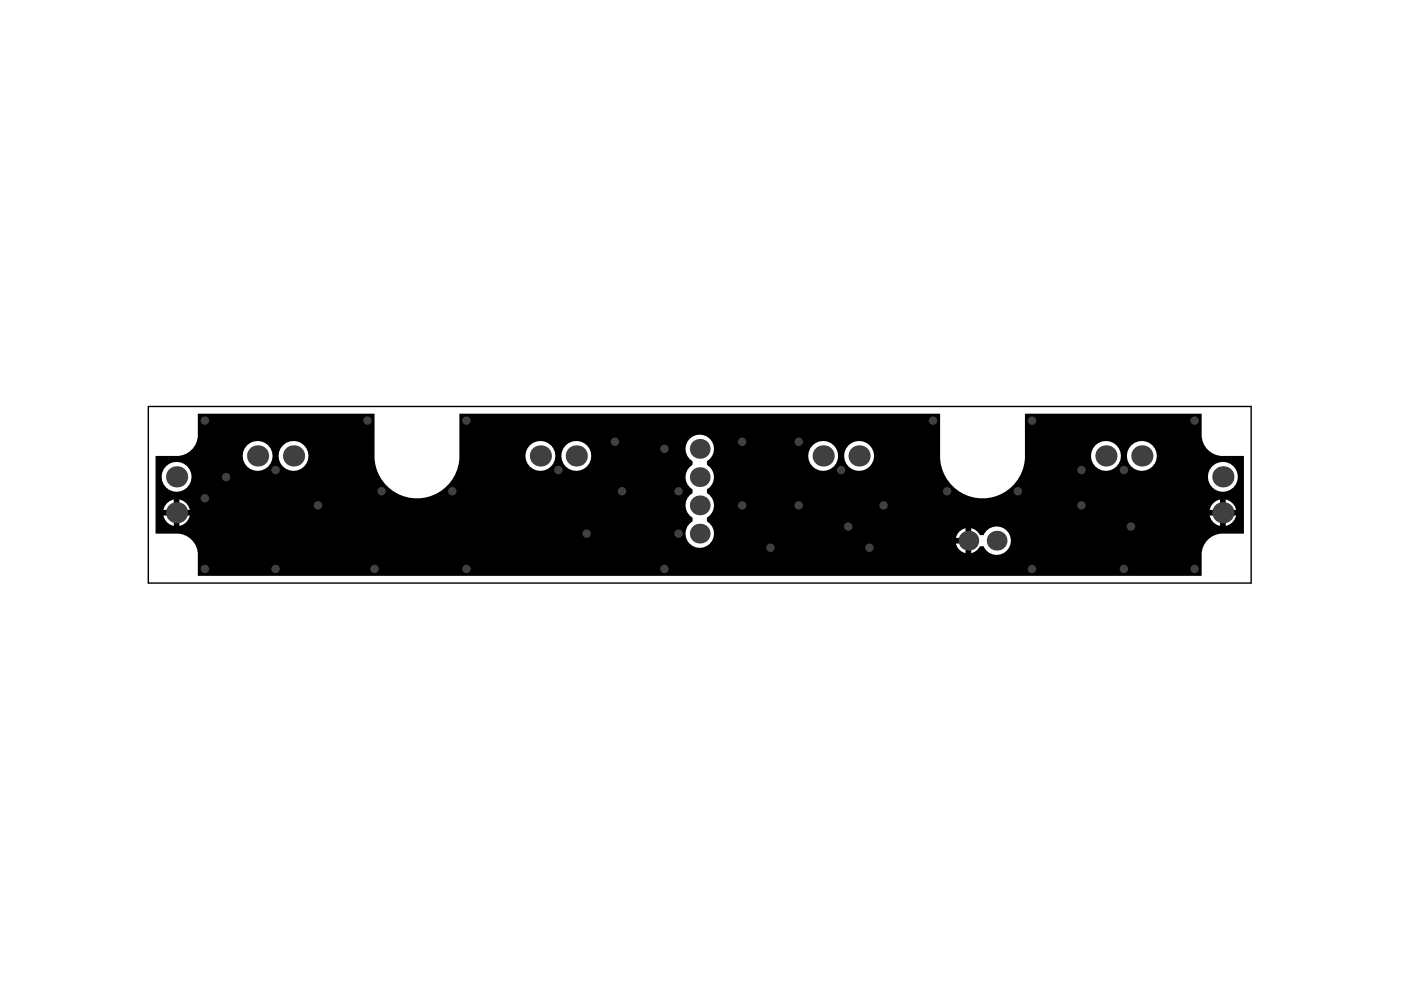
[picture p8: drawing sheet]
<svg xmlns="http://www.w3.org/2000/svg" width="297mm" height="210mm" viewBox="0 0 297 210" stroke-linecap="round" stroke-linejoin="round" font-family="sans-serif">
<path d="M33 96.7h4.9a4.5 4.5 0 0 0 4-4.1v-4.9h37.5v9a9 9 0 0 0 9 9 9 9 0 0 0 9-9v-9h101.9v9a9 9 0 0 0 9 9 9 9 0 0 0 9-9v-9h37.5v4.9a4.5 4.5 0 0 0 4 4.1h4.9v16.4h-4.9a4.5 4.5 0 0 0-4 4.1v4.9h-212.9v-4.9a4.5 4.5 0 0 0-4-4.1h-4.9zM238.9 96.7a3.2 3.2 0 0 0 6.4 0 3.2 3.2 0 0 0-6.4 0zM231.3 96.7a3.2 3.2 0 0 0 6.4 0 3.2 3.2 0 0 0-6.4 0zM179 96.7a3.2 3.2 0 0 0 6.3 0 3.2 3.2 0 0 0-6.3 0zM171.4 96.7a3.2 3.2 0 0 0 6.3 0 3.2 3.2 0 0 0-6.3 0zM119 96.7a3.2 3.2 0 0 0 6.4 0 3.2 3.2 0 0 0-6.4 0zM111.4 96.7a3.2 3.2 0 0 0 6.3 0 3.2 3.2 0 0 0-6.3 0zM59.1 96.7a3.2 3.2 0 0 0 6.3 0 3.2 3.2 0 0 0-6.3 0zM51.4 96.7a3.2 3.2 0 0 0 6.4 0 3.2 3.2 0 0 0-6.4 0zM256.1 101.1a3.2 3.2 0 0 0 6.3 0 3.2 3.2 0 0 0-6.3 0zM34.3 101.1a3.2 3.2 0 0 0 6.3 0 3.2 3.2 0 0 0-6.3 0zM38 105.9v2.2h2.2a2.78 2.78 0 0 0-2.2-2.2zM35.4 106.7l-.4 .6-.4 .8h2.2v-2.2l-.8 .3zM259.9 105.9v2.2h2.2a2.78 2.78 0 0 0-2.2-2.2zM257.2 106.7l-.4 .6-.3 .8h2.2v-2.2l-.9 .3zM38 109.3v2.2a2.78 2.78 0 0 0 2.2-2.2zM259.9 109.3v2.2a2.78 2.78 0 0 0 2.2-2.2zM256.5 109.3a2.78 2.78 0 0 0 2.2 2.2v-2.2zM34.6 109.3a2.78 2.78 0 0 0 2.2 2.2v-2.2zM205.9 112v5.3a2.57 2.57 0 0 0 1.8-1.5h.9a3 3 0 0 0 4.6 1.2 3 3 0 0 0 0-4.7 3 3 0 0 0-4.6 1.2h-.9a2.56 2.56 0 0 0-1.8-1.5zM203.4 112.7l-.4 .6-.3 .7h2v-2l-.7 .3zM146.2 93a3 3 0 0 0 .6 4.8v.8a3 3 0 0 0 0 5.1v.9a3 3 0 0 0 0 5.1v.9a3 3 0 0 0-.7 4.5 3 3 0 0 0 4.6 0 3 3 0 0 0-.8-4.5v-.9a3 3 0 0 0 0-5.1v-.9a3 3 0 0 0 0-5.1v-.8a3 3 0 0 0 .8-4.5 3 3 0 0 0-4.5-.3zM202.7 115.2a2.65 2.65 0 0 0 2 2.1v-2.1z" fill="#000"/>
<g fill="#404040">
<circle cx="238.3" cy="120.6" r=".9"/>
<circle cx="58.4" cy="120.6" r=".9"/>
<circle cx="43.4" cy="120.6" r=".9"/>
<circle cx="47.9" cy="101.2" r=".9"/>
<circle cx="43.4" cy="105.7" r=".9"/>
<circle cx="58.4" cy="99.7" r=".9"/>
<circle cx="118.4" cy="99.7" r=".9"/>
<circle cx="130.4" cy="93.7" r=".9"/>
<circle cx="140.9" cy="95.2" r=".9"/>
<circle cx="178.3" cy="99.7" r=".9"/>
<circle cx="229.3" cy="107.2" r=".9"/>
<circle cx="238.3" cy="99.7" r=".9"/>
<circle cx="229.3" cy="99.7" r=".9"/>
<circle cx="239.8" cy="111.6" r=".9"/>
<circle cx="187.3" cy="107.2" r=".9"/>
<circle cx="179.8" cy="111.6" r=".9"/>
<circle cx="163.3" cy="116.1" r=".9"/>
<circle cx="169.3" cy="107.2" r=".9"/>
<circle cx="169.3" cy="93.7" r=".9"/>
<circle cx="157.4" cy="93.7" r=".9"/>
<circle cx="157.4" cy="107.2" r=".9"/>
<circle cx="124.4" cy="113.1" r=".9"/>
<circle cx="143.9" cy="104.2" r=".9"/>
<circle cx="131.9" cy="104.2" r=".9"/>
<circle cx="143.9" cy="113.1" r=".9"/>
<circle cx="67.4" cy="107.2" r=".9"/>
<circle cx="95.9" cy="104.2" r=".9"/>
<circle cx="80.9" cy="104.2" r=".9"/>
<circle cx="215.8" cy="104.2" r=".9"/>
<circle cx="200.8" cy="104.2" r=".9"/>
<circle cx="184.3" cy="116.1" r=".9"/>
<circle cx="140.9" cy="120.6" r=".9"/>
<circle cx="98.9" cy="120.6" r=".9"/>
<circle cx="79.4" cy="120.6" r=".9"/>
<circle cx="98.9" cy="89.2" r=".9"/>
<circle cx="77.9" cy="89.2" r=".9"/>
<circle cx="197.8" cy="89.2" r=".9"/>
<circle cx="218.8" cy="120.6" r=".9"/>
<circle cx="218.8" cy="89.2" r=".9"/>
<circle cx="253.3" cy="120.6" r=".9"/>
<circle cx="253.3" cy="89.2" r=".9"/>
<circle cx="43.4" cy="89.2" r=".9"/>
<circle cx="37.4" cy="101.1" r="2.25"/>
<circle cx="62.2" cy="96.7" r="2.25"/>
<circle cx="148.4" cy="95.2" r="2.1"/>
<circle cx="148.4" cy="101.2" r="2.1"/>
<circle cx="148.4" cy="107.2" r="2.1"/>
<circle cx="37.4" cy="108.7" r="2.25"/>
<circle cx="148.4" cy="113.1" r="2.1"/>
<circle cx="54.6" cy="96.7" r="2.25"/>
<circle cx="114.6" cy="96.7" r="2.25"/>
<circle cx="122.2" cy="96.7" r="2.25"/>
<circle cx="182.1" cy="96.7" r="2.25"/>
<circle cx="174.5" cy="96.7" r="2.25"/>
<circle cx="205.3" cy="114.6" r="2.1"/>
<circle cx="211.3" cy="114.6" r="2.1"/>
<circle cx="234.5" cy="96.7" r="2.25"/>
<circle cx="242.1" cy="96.7" r="2.25"/>
<circle cx="259.3" cy="101.1" r="2.25"/>
<circle cx="259.3" cy="108.7" r="2.25"/>
</g>
<path d="M31.4 86.2h233.9v37.4h-233.9z" fill="none" stroke="#000" stroke-width=".3"/>
</svg>
